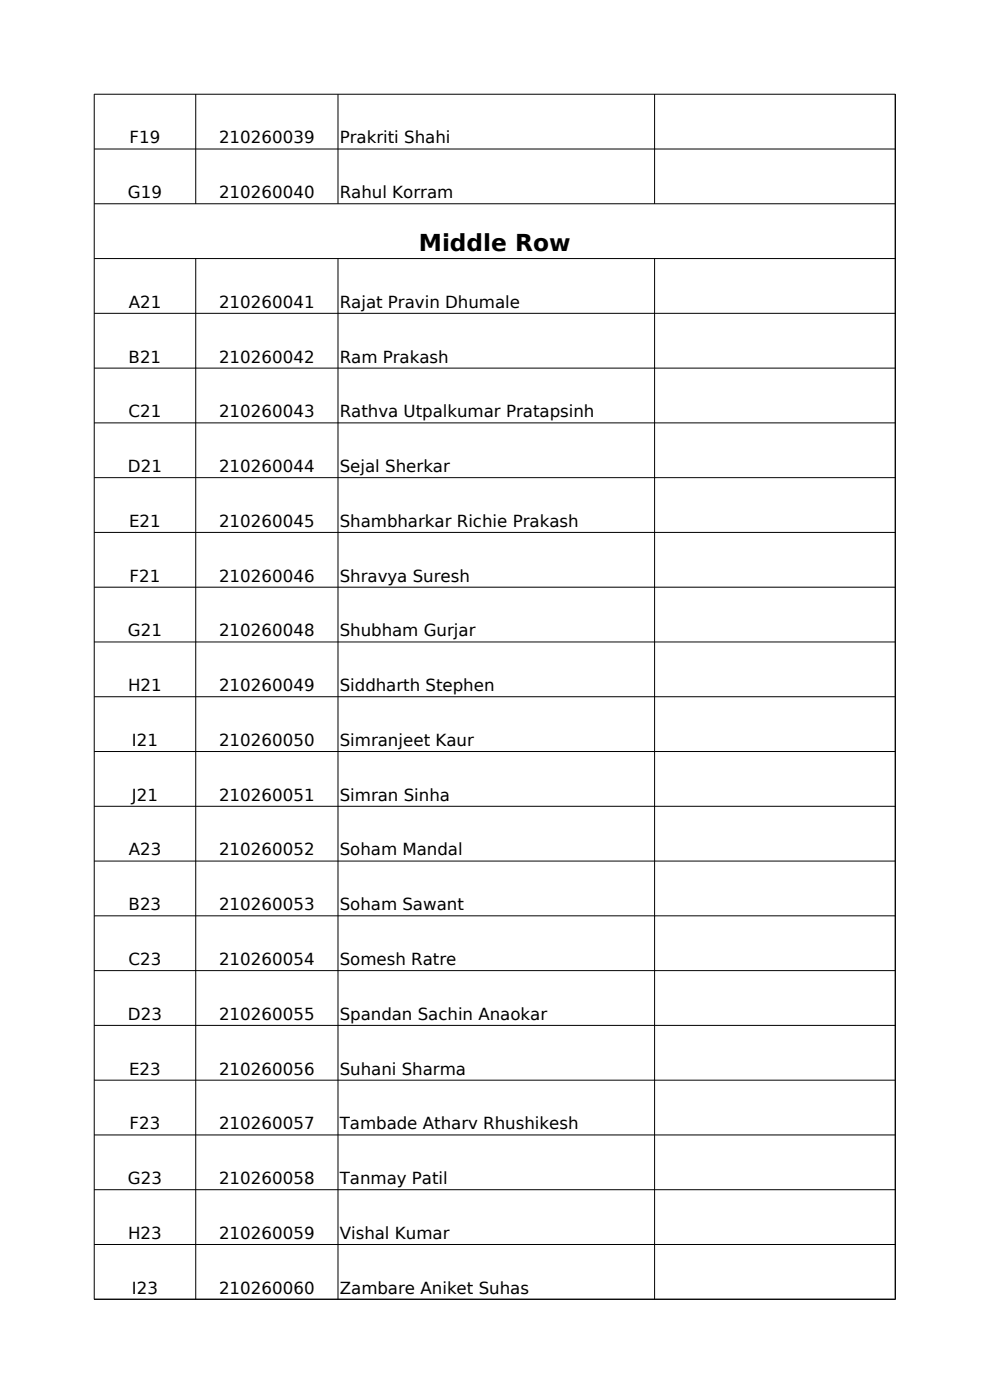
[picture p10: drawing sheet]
<svg xmlns="http://www.w3.org/2000/svg" width="210mm" height="297mm" viewBox="0 0 210 297" stroke-linecap="round" stroke-linejoin="round" font-family="sans-serif">
<defs><g id="words">
<text font-size="4.9" x="88.9" y="53.3">Middle Row</text>
<g font-size="3.5">
<text x="27.5" y="30.4">F19</text>
<text x="46.5" y="30.4">210260039</text>
<text x="72.1" y="30.4">Prakriti Shahi</text>
<text x="27.1" y="42.1">G19</text>
<text x="46.5" y="42.1">210260040</text>
<text x="72.1" y="42.1">Rahul Korram</text>
<text x="27.3" y="65.3">A21</text>
<text x="46.5" y="65.3">210260041</text>
<text x="72.1" y="65.3">Rajat Pravin Dhumale</text>
<text x="27.3" y="76.9">B21</text>
<text x="46.5" y="76.9">210260042</text>
<text x="72.1" y="76.9">Ram Prakash</text>
<text x="27.3" y="88.5">C21</text>
<text x="46.5" y="88.5">210260043</text>
<text x="72.1" y="88.5">Rathva Utpalkumar Pratapsinh</text>
<text x="27.1" y="100.2">D21</text>
<text x="46.5" y="100.2">210260044</text>
<text x="72.1" y="100.2">Sejal Sherkar</text>
<text x="27.4" y="111.8">E21</text>
<text x="46.5" y="111.8">210260045</text>
<text x="72.1" y="111.8">Shambharkar Richie Prakash</text>
<text x="27.5" y="123.4">F21</text>
<text x="46.5" y="123.4">210260046</text>
<text x="72.1" y="123.4">Shravya Suresh</text>
<text x="27.1" y="135">G21</text>
<text x="46.5" y="135">210260048</text>
<text x="72.1" y="135">Shubham Gurjar</text>
<text x="27.2" y="146.6">H21</text>
<text x="46.5" y="146.6">210260049</text>
<text x="72.1" y="146.6">Siddharth Stephen</text>
<text x="28" y="158.3">I21</text>
<text x="46.5" y="158.3">210260050</text>
<text x="72.1" y="158.3">Simranjeet Kaur</text>
<text x="28" y="169.9">J21</text>
<text x="46.5" y="169.9">210260051</text>
<text x="72.1" y="169.9">Simran Sinha</text>
<text x="27.3" y="181.5">A23</text>
<text x="46.5" y="181.5">210260052</text>
<text x="72.1" y="181.5">Soham Mandal</text>
<text x="27.3" y="193.1">B23</text>
<text x="46.5" y="193.1">210260053</text>
<text x="72.1" y="193.1">Soham Sawant</text>
<text x="27.3" y="204.7">C23</text>
<text x="46.5" y="204.7">210260054</text>
<text x="72.1" y="204.7">Somesh Ratre</text>
<text x="27.1" y="216.3">D23</text>
<text x="46.5" y="216.3">210260055</text>
<text x="72.1" y="216.3">Spandan Sachin Anaokar</text>
<text x="27.4" y="228">E23</text>
<text x="46.5" y="228">210260056</text>
<text x="72.1" y="228">Suhani Sharma</text>
<text x="27.5" y="239.6">F23</text>
<text x="46.5" y="239.6">210260057</text>
<text x="72.1" y="239.6">Tambade Atharv Rhushikesh</text>
<text x="27.1" y="251.2">G23</text>
<text x="46.5" y="251.2">210260058</text>
<text x="72.1" y="251.2">Tanmay Patil</text>
<text x="27.2" y="262.8">H23</text>
<text x="46.5" y="262.8">210260059</text>
<text x="72.1" y="262.8">Vishal Kumar</text>
<text x="28" y="274.4">I23</text>
<text x="46.5" y="274.4">210260060</text>
<text x="72.1" y="274.4">Zambare Aniket Suhas</text>
</g>
</g></defs>
<g fill="none" stroke="#000" stroke-width=".21">
<path d="M41.5 20v23.3M71.7 20v23.3M138.9 20v23.3M189.9 20v255.7M189.9 20h-169.9v255.7M20 31.6h169.9M20 43.2h169.9M20 54.9h169.9M41.5 54.8v220.9M71.7 54.8v220.9M138.9 54.8v220.9M20 66.5h169.9"/>
<path d="M20 78.1h169.9M20 89.7h169.9M20 101.3h169.9M20 113h169.9M20 124.6h169.9M20 136.2h169.9M20 147.8h169.9M20 159.4h169.9M20 171.1h169.9M20 182.7h169.9M20 194.3h169.9M20 205.9h169.9"/>
<path d="M20 217.5h169.9M20 229.2h169.9M20 240.8h169.9M20 252.4h169.9M20 264h169.9M20 275.6h169.9"/>
</g>
<use href="#words"/>
</svg>
